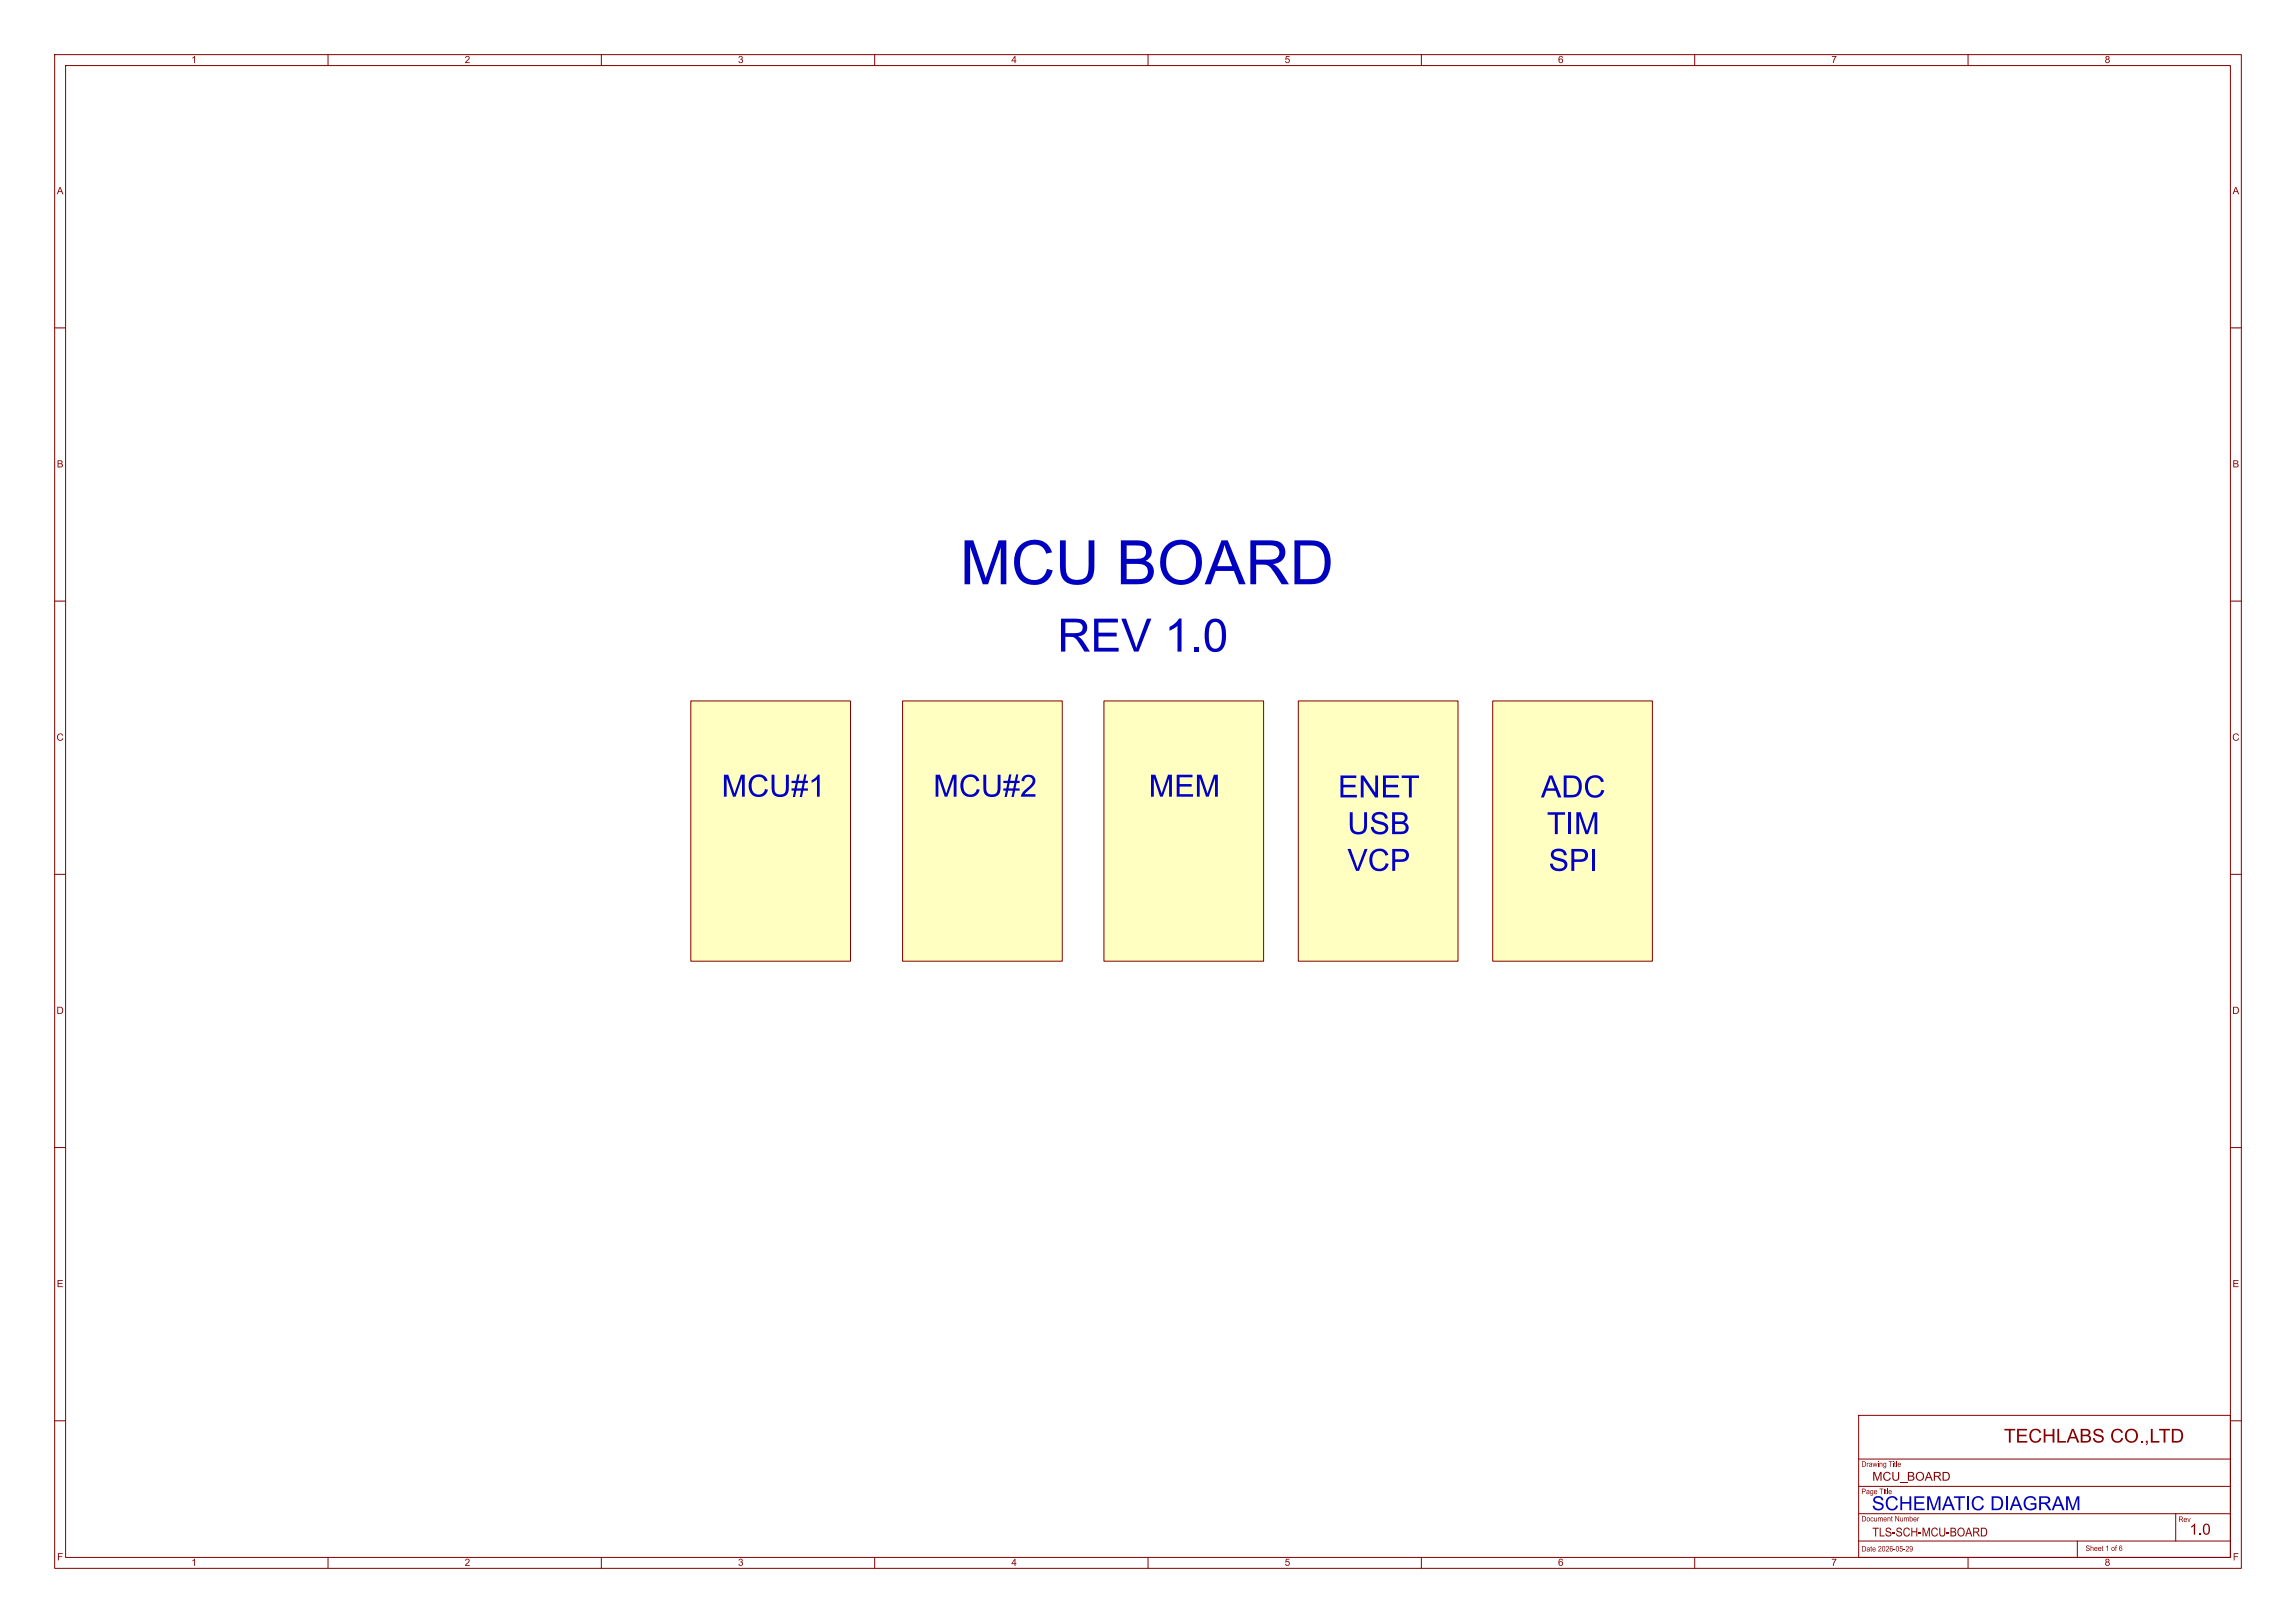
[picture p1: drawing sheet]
<svg xmlns="http://www.w3.org/2000/svg" width="420mm" height="297mm" viewBox="0 0 420 297" stroke-linecap="round" stroke-linejoin="round" font-family="sans-serif">
<defs><g id="words">
<text font-size="11.1" fill="#0000c2" x="175.6" y="109.9">MCU BOARD</text>
<text font-size="8.4" fill="#0000c2" x="193.4" y="121.5">REV 1.0</text>
<g font-size="5.6" fill="#0000c2">
<text x="132" y="147.3">MCU#1</text>
<text x="170.7" y="147.3">MCU#2</text>
<text x="210.1" y="147.3">MEM</text>
<text x="244.8" y="147.4">ENET</text>
<text x="281.9" y="147.4">ADC</text>
<text x="246.5" y="154.1">USB</text>
<text x="283" y="154.1">TIM</text>
<text x="246.5" y="160.8">VCP</text>
<text x="283.3" y="160.8">SPI</text>
</g>
<text font-size="3.5" fill="#840000" x="366.6" y="264.9">TECHLABS CO.,LTD</text>
<text font-size="3.5" fill="#0000c2" x="342.4" y="276.8">SCHEMATIC DIAGRAM</text>
<text font-size="2.8" fill="#840000" x="400.5" y="281.6">1.0</text>
<g font-size="2.2" fill="#840000">
<text x="342.5" y="271.6">MCU_BOARD</text>
<text x="342.5" y="281.8">TLS-SCH-MCU-BOARD</text>
</g>
<g font-size="1.8" fill="#840000">
<text x="35" y="12">1</text>
<text x="85" y="12">2</text>
<text x="135" y="12">3</text>
<text x="185" y="12">4</text>
<text x="235" y="12">5</text>
<text x="285" y="12">6</text>
<text x="335" y="12">7</text>
<text x="385" y="12">8</text>
<text x="10.4" y="36">A</text>
<text x="408.4" y="36">A</text>
<text x="10.4" y="86">B</text>
<text x="408.4" y="86">B</text>
<text x="10.3" y="136">C</text>
<text x="408.3" y="136">C</text>
<text x="10.3" y="186">D</text>
<text x="408.3" y="186">D</text>
<text x="10.4" y="236">E</text>
<text x="408.4" y="236">E</text>
<text x="10.4" y="286">F</text>
<text x="35" y="287">1</text>
<text x="85" y="287">2</text>
<text x="135" y="287">3</text>
<text x="185" y="287">4</text>
<text x="235" y="287">5</text>
<text x="285" y="287">6</text>
<text x="335" y="287">7</text>
<text x="385" y="287">8</text>
<text x="408.4" y="286">F</text>
</g>
<g font-size="1.4" fill="#840000">
<text x="340.5" y="268.8">Drawing Title</text>
<text x="340.5" y="273.8">Page Title</text>
<text x="340.5" y="278.8">Document Number</text>
<text x="398.5" y="278.9">Rev</text>
<text x="340.5" y="284.3">Date 2026-05-29</text>
<text x="381.5" y="284.2">Sheet 1 of 6</text>
</g>
</g></defs>
<g fill="none" stroke="#840000" stroke-width=".18">
<path d="M10 10h400v277h-400zM12 12h396v273h-396zM60 10v2M110 10v2M160 10v2M210 10v2M260 10v2M310 10v2M360 10v2M10 60h2M408 60h2M10 110h2"/>
<path d="M408 110h2M126.4 128.3h29.2v47.6h-29.2zM165.1 128.3h29.2v47.6h-29.2zM201.9 128.3h29.2v47.6h-29.2zM237.5 128.3h29.2v47.6h-29.2zM273 128.3h29.3v47.6h-29.3zM10 160h2M408 160h2M10 210h2M408 210h2M340 259h68v26h-68zM10 260h2"/>
<path d="M340 267h68M340 277h68M340 272h68M398 277v5M408 260h2M60 285v2M110 285v2M160 285v2M210 285v2M260 285v2M310 285v2M340 282h68"/>
<path d="M360 285v2M380 282v3"/>
</g>
<g fill="#ffffc2" stroke="#ffffc2" stroke-width=".18">
<path d="M273 128.3h29.3v47.6h-29.3z"/>
<path d="M237.5 128.3h29.2v47.6h-29.2z"/>
<path d="M201.9 128.3h29.2v47.6h-29.2z"/>
<path d="M126.4 128.3h29.2v47.6h-29.2z"/>
<path d="M165.1 128.3h29.2v47.6h-29.2z"/>
</g>
<use href="#words"/>
</svg>
